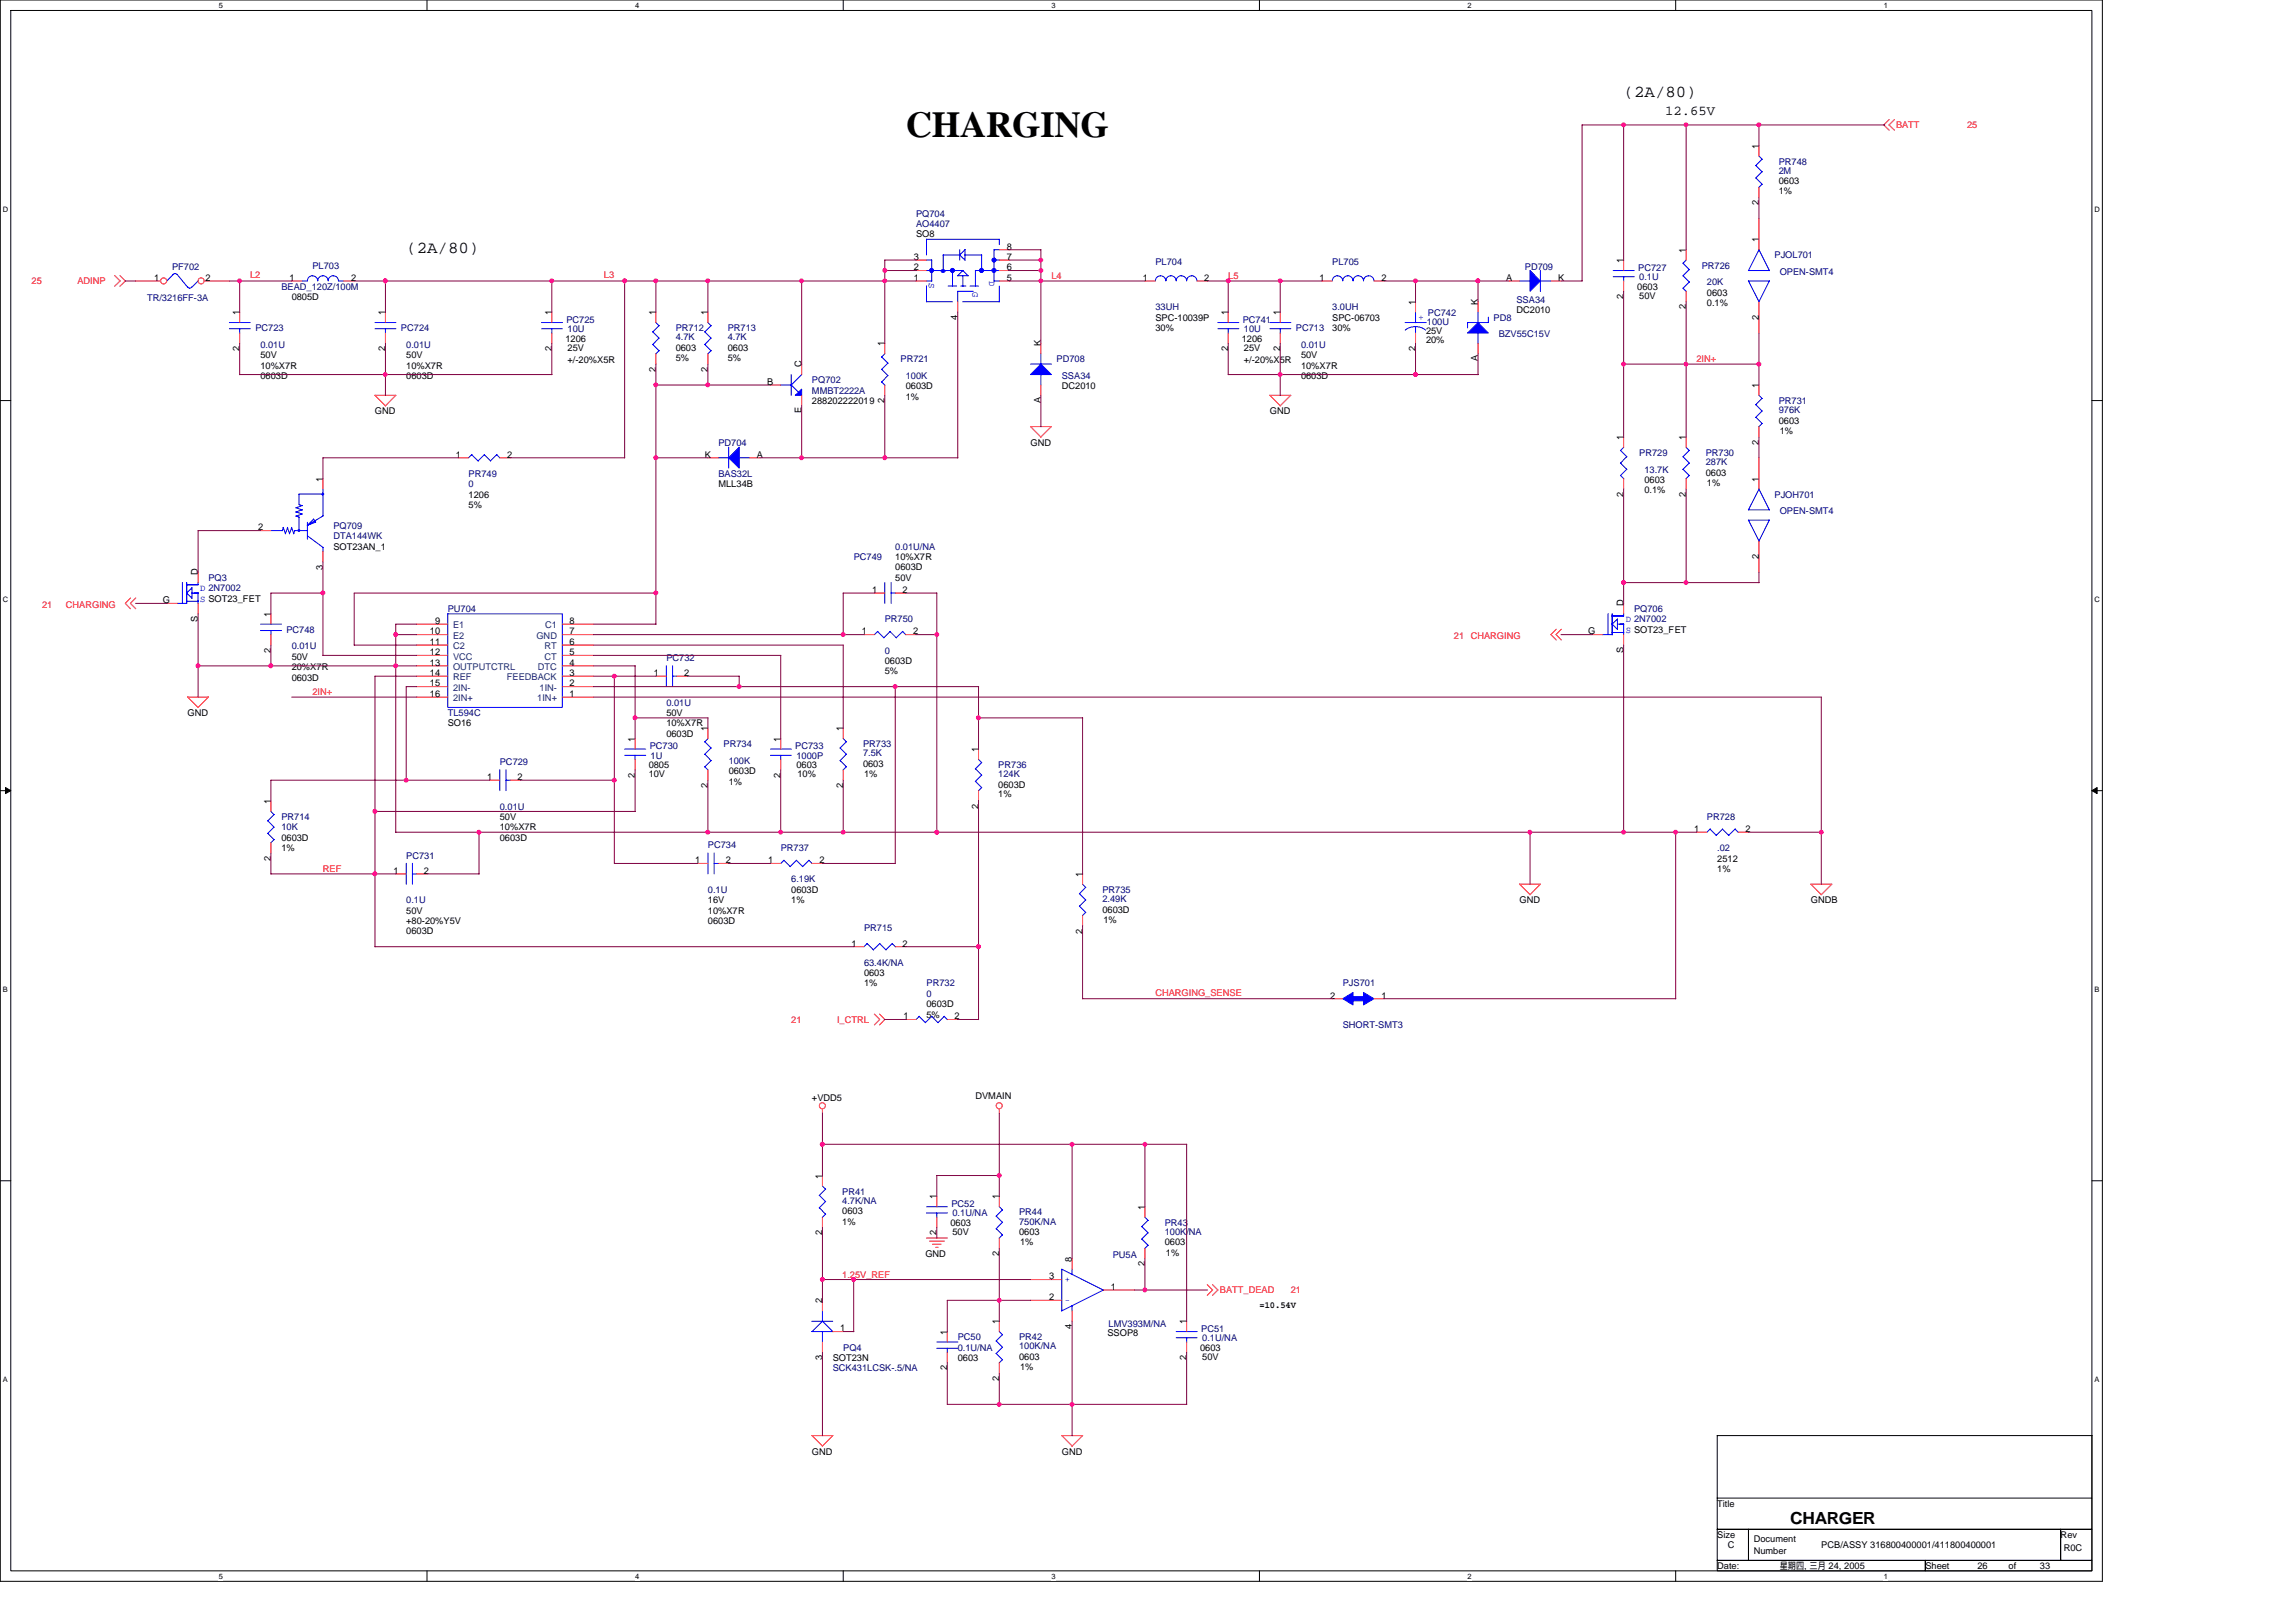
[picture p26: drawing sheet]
<svg xmlns="http://www.w3.org/2000/svg" width="297mm" height="210mm" viewBox="0 0 297 210" stroke-linecap="round" stroke-linejoin="round" font-family="sans-serif">
<defs><g id="words">
<text font-size="4.7" x="117.2" y="17.8">CHARGING</text>
<g font-size="2.2">
<text x="210.1" y="12.5">(2A/80)</text>
<text x="52.6" y="32.7">(2A/80)</text>
<text x="231.6" y="197.2">CHARGER</text>
</g>
<text font-size="1.8" x="215.4" y="14.8">12.65V</text>
<g font-size="1.2" fill="#f00">
<text x="245.3" y="16.6">BATT</text>
<text x="254.5" y="16.6">25</text>
<text x="32.4" y="36">L2</text>
<text x="78.1" y="36">L3</text>
<text x="4.1" y="36.8">25</text>
<text x="10" y="36.8">ADINP</text>
<text x="136" y="36.1">L4</text>
<text x="158.9" y="36.1">L5</text>
<text x="219.5" y="46.9">2IN+</text>
<text x="5.4" y="78.7">21</text>
<text x="8.5" y="78.7">CHARGING</text>
<text x="188.1" y="82.7">21 CHARGING</text>
<text x="40.4" y="90">2IN+</text>
<text x="41.8" y="112.8">REF</text>
<text x="149.5" y="128.9">CHARGING_SENSE</text>
<text x="102.4" y="132.4">21</text>
<text x="108.3" y="132.4">I_CTRL</text>
<text x="109" y="165.4">1.25V_REF</text>
<text x="157.8" y="167.4">BATT_DEAD</text>
<text x="167" y="167.4">21</text>
</g>
<g font-size="1.2">
<text x="227.5" y="19.2" transform="rotate(-90 227.5 19.2)">1</text>
<text x="230.1" y="23.9">0603</text>
<text x="227.5" y="26.6" transform="rotate(-90 227.5 26.6)">2</text>
<text x="230.1" y="25.1">1%</text>
<text x="118.2" y="33.6">3</text>
<text x="118.2" y="35">2</text>
<text x="118.5" y="30.7">SO8</text>
<text x="130.2" y="32.3">8</text>
<text x="130.2" y="33.6">7</text>
<text x="130.2" y="35">6</text>
<text x="210" y="34.1" transform="rotate(-90 210 34.1)">1</text>
<text x="218.1" y="32.7" transform="rotate(-90 218.1 32.7)">1</text>
<text x="227.5" y="31.4" transform="rotate(-90 227.5 31.4)">1</text>
<text x="20" y="36.3">1</text>
<text x="26.6" y="36.3">2</text>
<text x="31" y="40.8" transform="rotate(-90 31 40.8)">1</text>
<text x="37.5" y="36.3">1</text>
<text x="37.7" y="38.8">0805D</text>
<text x="45.4" y="36.3">2</text>
<text x="49.8" y="40.8" transform="rotate(-90 49.8 40.8)">1</text>
<text x="71.4" y="40.8" transform="rotate(-90 71.4 40.8)">1</text>
<text x="84.8" y="40.8" transform="rotate(-90 84.8 40.8)">1</text>
<text x="91.6" y="40.8" transform="rotate(-90 91.6 40.8)">1</text>
<text x="118.2" y="36.3">1</text>
<text x="123.9" y="41.4" transform="rotate(-90 123.9 41.4)">4</text>
<text x="130.2" y="36.3">5</text>
<text x="147.8" y="36.3">1</text>
<text x="149.5" y="41.5">SPC-10039P</text>
<text x="155.8" y="36.3">2</text>
<text x="158.9" y="40.8" transform="rotate(-90 158.9 40.8)">1</text>
<text x="165.6" y="40.8" transform="rotate(-90 165.6 40.8)">1</text>
<text x="170.7" y="36.3">1</text>
<text x="172.4" y="41.5">SPC-06703</text>
<text x="178.7" y="36.3">2</text>
<text x="183.1" y="39.4" transform="rotate(-90 183.1 39.4)">1</text>
<text x="191.2" y="39.4" transform="rotate(-90 191.2 39.4)">K</text>
<text x="194.8" y="36.3">A</text>
<text x="196.2" y="40.6">DC2010</text>
<text x="201.6" y="36.3">K</text>
<text x="210" y="38.7" transform="rotate(-90 210 38.7)">2</text>
<text x="211.8" y="37.5">0603</text>
<text x="212.1" y="38.7">50V</text>
<text x="218.1" y="40" transform="rotate(-90 218.1 40)">2</text>
<text x="220.8" y="38.3">0603</text>
<text x="220.8" y="39.6">0.1%</text>
<text x="227.5" y="41.4" transform="rotate(-90 227.5 41.4)">2</text>
<text x="31" y="45.4" transform="rotate(-90 31 45.4)">2</text>
<text x="33.7" y="46.3">50V</text>
<text x="33.7" y="47.7">10%X7R</text>
<text x="49.8" y="45.4" transform="rotate(-90 49.8 45.4)">2</text>
<text x="52.6" y="46.3">50V</text>
<text x="52.6" y="47.7">10%X7R</text>
<text x="71.4" y="45.4" transform="rotate(-90 71.4 45.4)">2</text>
<text x="73.1" y="44.2">1206</text>
<text x="73.4" y="45.4">25V</text>
<text x="73.4" y="47">+/-20%X5R</text>
<text x="87.4" y="45.4">0603</text>
<text x="87.4" y="46.7">5%</text>
<text x="94.1" y="45.4">0603</text>
<text x="94.1" y="46.7">5%</text>
<text x="103.7" y="47.5" transform="rotate(-90 103.7 47.5)">C</text>
<text x="114.4" y="44.8" transform="rotate(-90 114.4 44.8)">1</text>
<text x="134.6" y="44.8" transform="rotate(-90 134.6 44.8)">K</text>
<text x="149.5" y="42.8">30%</text>
<text x="158.9" y="45.4" transform="rotate(-90 158.9 45.4)">2</text>
<text x="160.7" y="44.2">1206</text>
<text x="160.9" y="45.4">25V</text>
<text x="160.9" y="47">+/-20%X5R</text>
<text x="165.6" y="45.4" transform="rotate(-90 165.6 45.4)">2</text>
<text x="168.3" y="46.3">50V</text>
<text x="168.3" y="47.7">10%X7R</text>
<text x="172.4" y="42.8">30%</text>
<text x="183.1" y="45.4" transform="rotate(-90 183.1 45.4)">2</text>
<text x="184.5" y="43.2">25V</text>
<text x="184.5" y="44.4">20%</text>
<text x="191.2" y="46.8" transform="rotate(-90 191.2 46.8)">A</text>
<text x="33.7" y="49">0603D</text>
<text x="48.5" y="53.6">GND</text>
<text x="52.6" y="49">0603D</text>
<text x="84.8" y="48.1" transform="rotate(-90 84.8 48.1)">2</text>
<text x="91.6" y="48.1" transform="rotate(-90 91.6 48.1)">2</text>
<text x="99.2" y="49.8">B</text>
<text x="103.7" y="53.5" transform="rotate(-90 103.7 53.5)">E</text>
<text x="105" y="52.3">288202222019</text>
<text x="114.4" y="52.2" transform="rotate(-90 114.4 52.2)">2</text>
<text x="117.2" y="50.4">0603D</text>
<text x="117.2" y="51.7">1%</text>
<text x="134.6" y="52.2" transform="rotate(-90 134.6 52.2)">A</text>
<text x="137.4" y="50.4">DC2010</text>
<text x="164.3" y="53.6">GND</text>
<text x="168.3" y="49">0603D</text>
<text x="227.5" y="50.2" transform="rotate(-90 227.5 50.2)">1</text>
<text x="59" y="59.2">1</text>
<text x="65.6" y="59.2">2</text>
<text x="91.2" y="59.2">K</text>
<text x="97.9" y="59.2">A</text>
<text x="133.3" y="57.7">GND</text>
<text x="210" y="56.9" transform="rotate(-90 210 56.9)">1</text>
<text x="218.1" y="56.9" transform="rotate(-90 218.1 56.9)">1</text>
<text x="227.5" y="57.6" transform="rotate(-90 227.5 57.6)">2</text>
<text x="230.1" y="54.8">0603</text>
<text x="230.2" y="56.2">1%</text>
<text x="41.8" y="62.3" transform="rotate(-90 41.8 62.3)">1</text>
<text x="60.6" y="64.4">1206</text>
<text x="60.6" y="65.7">5%</text>
<text x="92.9" y="63">MLL34B</text>
<text x="210" y="64.3" transform="rotate(-90 210 64.3)">2</text>
<text x="212.7" y="62.5">0603</text>
<text x="212.7" y="63.8">0.1%</text>
<text x="218.1" y="64.3" transform="rotate(-90 218.1 64.3)">2</text>
<text x="220.7" y="61.6">0603</text>
<text x="220.8" y="62.9">1%</text>
<text x="227.5" y="62.3" transform="rotate(-90 227.5 62.3)">1</text>
<text x="33.4" y="68.6">2</text>
<text x="43.1" y="71.1">SOT23AN_1</text>
<text x="25.6" y="74.4" transform="rotate(-90 25.6 74.4)">D</text>
<text x="41.8" y="73.7" transform="rotate(-90 41.8 73.7)">3</text>
<text x="112.8" y="76.7">1</text>
<text x="115.8" y="75.1">50V</text>
<text x="115.8" y="72.5">10%X7R</text>
<text x="115.8" y="73.8">0603D</text>
<text x="116.8" y="76.7">2</text>
<text x="227.5" y="72.4" transform="rotate(-90 227.5 72.4)">2</text>
<text x="21.1" y="78.1">G</text>
<text x="25.6" y="80.4" transform="rotate(-90 25.6 80.4)">S</text>
<text x="35" y="79.8" transform="rotate(-90 35 79.8)">1</text>
<text x="55.6" y="82.1">10</text>
<text x="55.6" y="83.5">11</text>
<text x="56.3" y="80.8">9</text>
<text x="73.7" y="83.5">6</text>
<text x="73.7" y="82.1">7</text>
<text x="73.7" y="80.8">8</text>
<text x="111.5" y="82.1">1</text>
<text x="118.1" y="82.1">2</text>
<text x="205.5" y="82.1">G</text>
<text x="210" y="78.5" transform="rotate(-90 210 78.5)">D</text>
<text x="35" y="84.5" transform="rotate(-90 35 84.5)">2</text>
<text x="37.7" y="85.4">50V</text>
<text x="37.7" y="86.7">20%X7R</text>
<text x="37.7" y="88.1">0603D</text>
<text x="55.6" y="84.8">12</text>
<text x="55.6" y="86.1">13</text>
<text x="55.6" y="87.5">14</text>
<text x="55.6" y="88.8">15</text>
<text x="73.7" y="88.8">2</text>
<text x="73.7" y="87.5">3</text>
<text x="73.7" y="86.1">4</text>
<text x="73.7" y="84.8">5</text>
<text x="84.6" y="87.5">1</text>
<text x="88.5" y="87.5">2</text>
<text x="114.5" y="85.9">0603D</text>
<text x="114.5" y="87.3">5%</text>
<text x="210" y="84.5" transform="rotate(-90 210 84.5)">S</text>
<text x="24.3" y="92.6">GND</text>
<text x="55.6" y="90.2">16</text>
<text x="57.9" y="94">SO16</text>
<text x="73.7" y="90.2">1</text>
<text x="82.1" y="96" transform="rotate(-90 82.1 96)">1</text>
<text x="86.2" y="92.6">50V</text>
<text x="86.2" y="94">10%X7R</text>
<text x="86.2" y="95.3">0603D</text>
<text x="91.6" y="94.6" transform="rotate(-90 91.6 94.6)">1</text>
<text x="101" y="96" transform="rotate(-90 101 96)">1</text>
<text x="109.1" y="94.6" transform="rotate(-90 109.1 94.6)">1</text>
<text x="63" y="100.9">1</text>
<text x="67" y="100.9">2</text>
<text x="82.1" y="100.6" transform="rotate(-90 82.1 100.6)">2</text>
<text x="83.9" y="100.6">10V</text>
<text x="83.9" y="99.4">0805</text>
<text x="91.6" y="102" transform="rotate(-90 91.6 102)">2</text>
<text x="94.3" y="100.2">0603D</text>
<text x="94.3" y="101.5">1%</text>
<text x="101" y="100.6" transform="rotate(-90 101 100.6)">2</text>
<text x="103" y="99.4">0603</text>
<text x="103.2" y="100.6">10%</text>
<text x="109.1" y="102" transform="rotate(-90 109.1 102)">2</text>
<text x="111.7" y="99.3">0603</text>
<text x="111.8" y="100.6">1%</text>
<text x="126.6" y="97.3" transform="rotate(-90 126.6 97.3)">1</text>
<text x="129.2" y="101.9">0603D</text>
<text x="35" y="104.1" transform="rotate(-90 35 104.1)">1</text>
<text x="64.7" y="106.1">50V</text>
<text x="64.7" y="107.5">10%X7R</text>
<text x="126.6" y="104.7" transform="rotate(-90 126.6 104.7)">2</text>
<text x="129.2" y="103.1">1%</text>
<text x="219.2" y="107.7">1</text>
<text x="225.8" y="107.7">2</text>
<text x="35" y="111.4" transform="rotate(-90 35 111.4)">2</text>
<text x="36.4" y="108.8">0603D</text>
<text x="36.4" y="110.2">1%</text>
<text x="50.9" y="113.1">1</text>
<text x="54.8" y="113.1">2</text>
<text x="64.7" y="108.8">0603D</text>
<text x="90" y="111.7">1</text>
<text x="93.9" y="111.7">2</text>
<text x="99.4" y="111.7">1</text>
<text x="106" y="111.7">2</text>
<text x="140" y="113.5" transform="rotate(-90 140 113.5)">1</text>
<text x="222.2" y="111.5">2512</text>
<text x="222.2" y="112.8">1%</text>
<text x="52.6" y="118.2">50V</text>
<text x="52.6" y="119.6">+80-20%Y5V</text>
<text x="91.6" y="116.9">16V</text>
<text x="91.6" y="118.2">10%X7R</text>
<text x="91.6" y="119.6">0603D</text>
<text x="102.4" y="115.5">0603D</text>
<text x="102.4" y="116.9">1%</text>
<text x="142.6" y="118.1">0603D</text>
<text x="142.7" y="119.4">1%</text>
<text x="196.6" y="116.9">GND</text>
<text x="234.3" y="116.9">GNDB</text>
<text x="52.6" y="120.9">0603D</text>
<text x="110.1" y="122.5">1</text>
<text x="116.8" y="122.5">2</text>
<text x="140" y="120.8" transform="rotate(-90 140 120.8)">2</text>
<text x="111.8" y="126.3">0603</text>
<text x="111.8" y="127.7">1%</text>
<text x="116.9" y="131.9">1</text>
<text x="119.9" y="130.3">0603D</text>
<text x="119.9" y="131.7">5%</text>
<text x="123.5" y="131.9">2</text>
<text x="172.1" y="129.2">2</text>
<text x="178.7" y="129.2">1</text>
<text x="105" y="142.5">+VDD5</text>
<text x="126.2" y="142.2">DVMAIN</text>
<text x="106.4" y="152.5" transform="rotate(-90 106.4 152.5)">1</text>
<text x="121.2" y="155.2" transform="rotate(-90 121.2 155.2)">1</text>
<text x="129.3" y="155.2" transform="rotate(-90 129.3 155.2)">1</text>
<text x="106.4" y="159.9" transform="rotate(-90 106.4 159.9)">2</text>
<text x="109" y="157.1">0603</text>
<text x="109" y="158.5">1%</text>
<text x="121.2" y="159.9" transform="rotate(-90 121.2 159.9)">2</text>
<text x="123" y="158.6">0603</text>
<text x="123.2" y="159.8">50V</text>
<text x="131.8" y="159.8">0603</text>
<text x="132" y="161.2">1%</text>
<text x="148.1" y="156.6" transform="rotate(-90 148.1 156.6)">1</text>
<text x="150.7" y="161.2">0603</text>
<text x="119.7" y="162.6">GND</text>
<text x="129.3" y="162.6" transform="rotate(-90 129.3 162.6)">2</text>
<text x="135.7" y="165.6">3</text>
<text x="138.7" y="163.3" transform="rotate(-90 138.7 163.3)">8</text>
<text x="143.7" y="166.9">1</text>
<text x="148.1" y="163.9" transform="rotate(-90 148.1 163.9)">2</text>
<text x="150.8" y="162.5">1%</text>
<text x="106.4" y="168.7" transform="rotate(-90 106.4 168.7)">2</text>
<text x="108.7" y="172.3">1</text>
<text x="122.5" y="172.7" transform="rotate(-90 122.5 172.7)">1</text>
<text x="129.3" y="171.4" transform="rotate(-90 129.3 171.4)">1</text>
<text x="135.7" y="168.3">2</text>
<text x="138.7" y="172" transform="rotate(-90 138.7 172)">4</text>
<text x="143.3" y="172.9">SSOP8</text>
<text x="153.5" y="171.4" transform="rotate(-90 153.5 171.4)">1</text>
<text x="162.9" y="169.2">=10.54V</text>
<text x="106.4" y="176" transform="rotate(-90 106.4 176)">3</text>
<text x="107.7" y="176.1">SOT23N</text>
<text x="122.5" y="177.4" transform="rotate(-90 122.5 177.4)">2</text>
<text x="123.9" y="176.1">0603</text>
<text x="129.3" y="178.7" transform="rotate(-90 129.3 178.7)">2</text>
<text x="131.8" y="176">0603</text>
<text x="132" y="177.3">1%</text>
<text x="153.5" y="176" transform="rotate(-90 153.5 176)">2</text>
<text x="155.3" y="174.8">0603</text>
<text x="155.5" y="176">50V</text>
<text x="105" y="188.2">GND</text>
<text x="137.4" y="188.2">GND</text>
<text x="222.2" y="195">Title</text>
<text x="222.2" y="199">Size</text>
<text x="222.2" y="203">Date:</text>
<text x="223.5" y="200.3">C</text>
<text x="226.9" y="199.5">Document</text>
<text x="226.9" y="201.1">Number</text>
<text x="230.2" y="203">星期四, 三月 24, 2005</text>
<text x="235.6" y="200.3">PCB/ASSY 316800400001/411800400001</text>
<text x="249.1" y="203">Sheet</text>
<text x="255.8" y="203">26</text>
<text x="259.9" y="203">of</text>
<text x="263.9" y="203">33</text>
<text x="266.6" y="199">Rev</text>
<text x="267" y="200.7">R0C</text>
</g>
<g font-size="1.2" fill="#000080">
<text x="230.1" y="21.3">PR748</text>
<text x="230.1" y="22.5">2M</text>
<text x="118.5" y="28">PQ704</text>
<text x="118.5" y="29.4">AO4407</text>
<text x="22.3" y="34.9">PF702</text>
<text x="40.4" y="34.8">PL703</text>
<text x="149.5" y="34.4">PL704</text>
<text x="172.4" y="34.4">PL705</text>
<text x="197.3" y="34.9">PD709</text>
<text x="211.9" y="35">PC727</text>
<text x="220.2" y="34.8">PR726</text>
<text x="229.6" y="33.4">PJOL701</text>
<text x="230.2" y="35.6">OPEN-SMT4</text>
<text x="19" y="38.9">TR/3216FF-3A</text>
<text x="36.4" y="37.5">BEAD_120Z/100M</text>
<text x="73.3" y="41.8">PC725</text>
<text x="149.5" y="40.2">33UH</text>
<text x="160.8" y="41.8">PC741</text>
<text x="172.4" y="40.2">3.0UH</text>
<text x="184.7" y="40.8">PC742</text>
<text x="193.2" y="41.5">PD8</text>
<text x="196.2" y="39.2">SSA34</text>
<text x="212.1" y="36.2">0.1U</text>
<text x="220.8" y="36.9">20K</text>
<text x="33" y="42.8">PC723</text>
<text x="33.7" y="45">0.01U</text>
<text x="51.9" y="42.8">PC724</text>
<text x="52.6" y="45">0.01U</text>
<text x="73.4" y="43">10U</text>
<text x="87.4" y="42.8">PR712</text>
<text x="87.4" y="44">4.7K</text>
<text x="94.1" y="42.8">PR713</text>
<text x="94.1" y="44">4.7K</text>
<text x="116.5" y="46.9">PR721</text>
<text x="136.7" y="46.9">PD708</text>
<text x="160.9" y="43">10U</text>
<text x="167.7" y="42.8">PC713</text>
<text x="168.3" y="45">0.01U</text>
<text x="184.6" y="42">100U</text>
<text x="193.9" y="43.6">BZV55C15V</text>
<text x="105" y="49.6">PQ702</text>
<text x="105" y="50.9">MMBT2222A</text>
<text x="117.2" y="49">100K</text>
<text x="137.4" y="49">SSA34</text>
<text x="230.1" y="52.3">PR731</text>
<text x="230.1" y="53.5">976K</text>
<text x="92.9" y="57.7">PD704</text>
<text x="212.1" y="59">PR729</text>
<text x="220.7" y="59">PR730</text>
<text x="60.6" y="61.7">PR749</text>
<text x="60.6" y="63">0</text>
<text x="92.9" y="61.7">BAS32L</text>
<text x="212.7" y="61.2">13.7K</text>
<text x="220.7" y="60.2">287K</text>
<text x="229.6" y="64.4">PJOH701</text>
<text x="43.1" y="68.4">PQ709</text>
<text x="43.1" y="69.8">DTA144WK</text>
<text x="115.8" y="71.1">0.01U/NA</text>
<text x="230.2" y="66.5">OPEN-SMT4</text>
<text x="27" y="75.1">PQ3</text>
<text x="110.4" y="72.5">PC749</text>
<text x="37.1" y="81.9">PC748</text>
<text x="57.9" y="79.2">PU704</text>
<text x="114.5" y="80.5">PR750</text>
<text x="211.4" y="79.2">PQ706</text>
<text x="37.7" y="84">0.01U</text>
<text x="86.2" y="85.5">PC732</text>
<text x="114.5" y="84.6">0</text>
<text x="57.9" y="92.6">TL594C</text>
<text x="86.2" y="91.3">0.01U</text>
<text x="64.7" y="99">PC729</text>
<text x="84" y="97">PC730</text>
<text x="84.2" y="98.2">1U</text>
<text x="93.6" y="96.7">PR734</text>
<text x="94.3" y="98.8">100K</text>
<text x="102.9" y="97">PC733</text>
<text x="103" y="98.2">1000P</text>
<text x="111.7" y="96.7">PR733</text>
<text x="111.7" y="97.9">7.5K</text>
<text x="129.2" y="99.4">PR736</text>
<text x="129.2" y="100.6">124K</text>
<text x="36.4" y="106.1">PR714</text>
<text x="36.4" y="107.5">10K</text>
<text x="64.7" y="104.8">0.01U</text>
<text x="220.8" y="106.1">PR728</text>
<text x="52.6" y="111.1">PC731</text>
<text x="91.6" y="109.7">PC734</text>
<text x="101" y="110.2">PR737</text>
<text x="222.2" y="110.2">.02</text>
<text x="52.6" y="116.9">0.1U</text>
<text x="91.6" y="115.5">0.1U</text>
<text x="102.4" y="114.2">6.19K</text>
<text x="142.6" y="115.5">PR735</text>
<text x="142.6" y="116.8">2.49K</text>
<text x="111.8" y="120.5">PR715</text>
<text x="111.8" y="125">63.4K/NA</text>
<text x="119.9" y="127.7">PR732</text>
<text x="119.9" y="129">0</text>
<text x="173.7" y="127.7">PJS701</text>
<text x="173.7" y="133">SHORT-SMT3</text>
<text x="109" y="154.6">PR41</text>
<text x="109" y="155.8">4.7K/NA</text>
<text x="123.1" y="156.2">PC52</text>
<text x="123.2" y="157.4">0.1U/NA</text>
<text x="131.8" y="157.3">PR44</text>
<text x="131.8" y="158.5">750K/NA</text>
<text x="150.7" y="158.6">PR43</text>
<text x="150.7" y="159.8">100K/NA</text>
<text x="144" y="162.8">PU5A</text>
<text x="123.9" y="173.4">PC50</text>
<text x="131.8" y="173.4">PR42</text>
<text x="143.4" y="171.7">LMV393M/NA</text>
<text x="155.4" y="172.3">PC51</text>
<text x="155.5" y="173.6">0.1U/NA</text>
<text x="107.7" y="177.5">SCK431LCSK-.5/NA</text>
<text x="109.1" y="174.8">PQ4</text>
<text x="123.9" y="174.8">0.1U/NA</text>
<text x="131.8" y="174.6">100K/NA</text>
</g>
<g font-size="1.2" fill="#00f">
<text x="120.2" y="36.6" transform="rotate(90 120.2 36.6)">S</text>
<text x="125.8" y="37.8" transform="rotate(90 125.8 37.8)">G</text>
<text x="128" y="36.4" transform="rotate(90 128 36.4)">D</text>
<text x="183.5" y="41.4">+</text>
<text x="25.9" y="76.5">D 2N7002</text>
<text x="25.9" y="77.9">S SOT23_FET</text>
<text x="210.3" y="80.5">D 2N7002</text>
<text x="210.3" y="81.9">S SOT23_FET</text>
<text x="137.8" y="165.9">+</text>
<text x="137.8" y="168.6">-</text>
</g>
<g font-size="1.2" fill="#004080">
<text x="58.6" y="81.3">E1</text>
<text x="58.6" y="82.7">E2</text>
<text x="69.4" y="82.7">GND</text>
<text x="70.5" y="81.3">C1</text>
<text x="58.6" y="84">C2</text>
<text x="58.6" y="85.4">VCC</text>
<text x="58.6" y="86.7">OUTPUTCTRL</text>
<text x="58.6" y="88.1">REF</text>
<text x="58.6" y="89.4">2IN-</text>
<text x="65.6" y="88.1">FEEDBACK</text>
<text x="69.6" y="86.7">DTC</text>
<text x="69.8" y="89.4">1IN-</text>
<text x="70.5" y="85.4">CT</text>
<text x="70.5" y="84">RT</text>
<text x="58.6" y="90.8">2IN+</text>
<text x="69.5" y="90.8">1IN+</text>
</g>
<g font-size="1">
<text x="28.3" y="1">5</text>
<text x="82.2" y="1">4</text>
<text x="136" y="1">3</text>
<text x="189.9" y="1">2</text>
<text x="243.7" y="1">1</text>
<text x=".4" y="27.4">D</text>
<text x="271" y="27.4">D</text>
<text x=".4" y="77.9">C</text>
<text x="271" y="77.9">C</text>
<text x=".4" y="128.4">B</text>
<text x="271" y="128.4">B</text>
<text x=".4" y="178.9">A</text>
<text x="271" y="178.9">A</text>
<text x="28.3" y="204.3">5</text>
<text x="82.2" y="204.3">4</text>
<text x="136" y="204.3">3</text>
<text x="189.9" y="204.3">2</text>
<text x="243.7" y="204.3">1</text>
</g>
</g></defs>
<path d="M0 0h272v204.6h-272zM1.4 1.4h269.2v201.9h-269.2z" fill="none" stroke="#000" stroke-width=".13"/>
<g fill="#fff">
<path d="M28.3 .1h.5v1.1h-.5z"/>
<path d="M28.3 203.4h.5v1.1h-.5z"/>
</g>
<path d="M55.2 0v1.4M55.2 203.3v1.3" fill="none" stroke="#000" stroke-width=".13"/>
<g fill="#fff">
<path d="M82.2 .1h.5v1.1h-.5z"/>
<path d="M82.2 203.4h.5v1.1h-.5z"/>
</g>
<path d="M109.1 0v1.4M109.1 203.3v1.3" fill="none" stroke="#000" stroke-width=".13"/>
<g fill="#fff">
<path d="M136 .1h.5v1.1h-.5z"/>
<path d="M136 203.4h.5v1.1h-.5z"/>
</g>
<path d="M162.9 0v1.4M162.9 203.3v1.3" fill="none" stroke="#000" stroke-width=".13"/>
<g fill="#fff">
<path d="M189.9 .1h.5v1.1h-.5z"/>
<path d="M189.9 203.4h.5v1.1h-.5z"/>
</g>
<path d="M216.8 0v1.4M216.8 203.3v1.3" fill="none" stroke="#000" stroke-width=".13"/>
<g fill="#fff">
<path d="M243.7 .1h.5v1.1h-.5z"/>
<path d="M243.7 203.4h.5v1.1h-.5z"/>
<path d="M.4 26.6h.7v1h-.7z"/>
<path d="M271 26.6h.6v1h-.6z"/>
<path d="M.4 77.1h.7v1h-.7z"/>
<path d="M271 77.1h.6v1h-.6z"/>
</g>
<path d="M0 51.8h1.4M270.6 51.8h1.4" fill="none" stroke="#000" stroke-width=".13"/>
<g fill="#fff">
<path d="M.4 127.6h.6v1h-.6z"/>
<path d="M271 127.6h.6v1h-.6z"/>
</g>
<path d="M0 102.3h1.4M270.6 102.3h1.4" fill="none" stroke="#000" stroke-width=".13"/>
<path d="M.7 101.9l.7 .4-.7 .4zM270.6 102.3l.7-.4v.8z" fill="#000" stroke="#000" stroke-width=".13"/>
<g fill="#fff">
<path d="M.4 178h.6v1.1h-.6z"/>
<path d="M271 178h.6v1.1h-.6z"/>
</g>
<path d="M0 152.8h1.4M270.6 152.8h1.4M222.2 193.9h48.4v4h-48.4zM222.2 197.9h4v4h-4zM222.2 185.8v8.1M222.2 185.8h48.5M226.2 197.9h40.4v4h-40.4zM266.6 197.9h4v4h-4zM270.6 185.8v8.1M222.2 201.9h26.9v1.4h-26.9zM249.1 201.9h21.5v1.4h-21.5z" fill="none" stroke="#000" stroke-width=".13"/>
<g fill="none" stroke="#f00" stroke-width=".13">
<path d="M227.6 18.9v1.3M244.4 15.5l-.7 .7 .7 .6M245.1 15.5l-.7 .7 .7 .6M14.8 35.7l.7 .7-.7 .6M15.5 35.7l.7 .7-.7 .6M17.5 36.4h3.3M26.4 36.4h3.3M37.7 36.4h1.4M44.5 36.4h1.3M118.5 36.4h1.4M118.5 33.7h1.4M118.5 35h1.4"/>
<path d="M123.9 39.1v1.3M129.3 36.4h1.3M129.3 32.3h1.3M129.3 33.7h1.3M129.3 35h1.3M148.1 36.4h1.4M154.9 36.4h1.3M171 36.4h1.4M177.8 36.4h1.3M183.1 39.1v1.3M191.2 39.1v1.3M195.2 36.4h1.4"/>
<path d="M200.6 36.4h1.4M210.1 33.7v1.3M210.1 36.4v1.3M218.1 32.3v1.4M218.1 37.7v1.4M227.6 24.2v1.4M227.6 28.3v4M227.6 39.1v4M31 40.4v1.3M31 43.1v1.3M48.5 51.1l1.4 1.4M48.5 51.2h2.7"/>
<path d="M49.9 40.4v1.3M49.9 43.1v1.3M51.2 51.2l-1.4 1.3M59.3 59.2h1.3M64.7 59.2h1.3M71.4 40.4v1.3M71.4 43.1v1.3M84.9 40.4v1.3M84.9 45.8v1.3M91.6 59.2h1.3M91.6 40.4v1.3M91.6 45.8v1.3"/>
<path d="M97 59.2h1.3M99.7 49.8h1.3M103.7 47.1v1.4M103.7 51.2v1.3M114.5 44.4v1.4M114.5 49.8v1.4M133.3 55.2l1.3 1.4 1.4-1.4M133.3 55.2h2.7M134.7 44.4v1.4M134.7 49.8v1.4M158.9 40.4v1.3M158.9 43.1v1.3"/>
<path d="M164.3 51.1l1.3 1.4M164.3 51.2h2.7l-1.4 1.3M165.6 40.4v1.3M165.6 43.1v1.3M183.1 43.1v1.3M191.2 44.4v1.4M210.1 56.6v1.3M218.1 56.6v1.3M227.6 49.8v1.4M227.6 55.2v1.4M227.6 59.2v4.1M16.9 77.4l-.7 .7 .7 .7"/>
<path d="M17.6 77.4l-.7 .7 .7 .7M21.6 78.1h1.3M25.6 74v1.4M25.6 78.1v1.3M33.7 68.7h1.3M35 79.4v1.4M41.8 61.9v1.4M41.8 71.4v1.3M113.1 76.8h1.4M115.8 76.8h1.4M210.1 61.9v1.4M210.1 78.1v1.3"/>
<path d="M218.1 61.9v1.4M227.6 70v4M24.3 90.2l1.3 1.3M24.3 90.2h2.7l-1.4 1.4M35 82.1v1.4M53.9 90.2h4M53.9 88.9h4M53.9 87.5h4M53.9 86.2h4M53.9 84.8h4M53.9 83.5h4M53.9 82.1h4"/>
<path d="M53.9 80.8h4M72.7 90.2h4.1M72.7 88.9h4.1M72.7 87.5h4.1M72.7 86.2h4.1M72.7 84.8h4.1M72.7 83.5h4.1M72.7 82.1h4.1M72.7 80.8h4.1M82.2 95.6v1.3M82.2 98.3v1.3M84.9 87.5h1.3"/>
<path d="M87.5 87.5h1.4M91.6 94.2v1.4M91.6 99.6v1.4M101 95.6v1.3M101 98.3v1.3M109.1 94.2v1.4M109.1 99.6v1.4M111.8 82.1h1.3M117.2 82.1h1.3M126.6 96.9v1.4M201.3 81.4l-.7 .7 .7 .7M202 81.4l-.7 .7 .7 .7"/>
<path d="M206 82.1h1.4M210.1 82.1v1.4M35 103.7v1.3M35 109.1v1.3M51.2 113.1h1.4M53.9 113.1h1.3M63.3 101h1.4M66 101h1.3M90.3 111.7h1.3M92.9 111.7h1.4M99.7 111.7h1.3M105 111.7h1.4"/>
<path d="M126.6 102.3v1.4M140.1 113.1v1.3M140.1 118.5v1.3M196.6 114.4l1.3 1.4 1.4-1.4M196.6 114.4h2.7M219.5 107.7h1.3M224.9 107.7h1.3M234.3 114.4l1.3 1.4M234.3 114.4h2.7M237 114.4l-1.4 1.4M110.4 122.5h1.4M113.1 131.2l.7 .7-.7 .7"/>
<path d="M113.8 131.2l.7 .7-.7 .7M115.8 122.5h1.4M117.2 131.9h1.3M122.6 131.9h1.3M172.4 129.2h1.3M177.8 129.2h1.3M106.4 143.5v.6M106.4 152.1v1.4M106.4 157.5v1.4M121.2 154.8v1.4M121.2 157.5v1.4M129.3 143.5v.6"/>
<path d="M129.3 154.8v1.4M148.1 156.2v1.3M106.4 168.3v1.3M106.4 173.7v1.3M107.7 172.3h1.4M119.9 160.2h2.7M120.3 160.6h1.9M120.6 161h1.1M121.1 161.4h.3M122.6 172.3v1.4M122.6 175v1.4M129.3 160.2v1.3"/>
<path d="M129.3 171v1.3M129.3 176.4v1.3M133.3 165.6h4.1M133.3 168.3h4.1M138.7 162.9v1.4M138.7 169.6v1.4M142.7 166.9h4.1M148.1 161.5v1.4M153.5 171v1.3M153.5 173.7v1.3M156.2 166.2l.7 .7-.7 .7M156.9 166.2l.7 .7-.7 .7"/>
<path d="M105 185.8l1.4 1.3M105 185.8h2.8M107.7 185.8l-1.3 1.4M137.3 185.8l1.4 1.3M137.4 185.8h2.7M140.1 185.8l-1.4 1.4"/>
<circle cx="21.2" cy="36.4" r=".39"/>
<circle cx="26" cy="36.4" r=".39"/>
<circle cx="106.4" cy="143.1" r=".39"/>
<circle cx="129.3" cy="143.1" r=".39"/>
</g>
<g fill="none" stroke="#00f" stroke-width=".13">
<path d="M22.4 35.5l.2-.1 .3 .1 1.4 1.7M22.4 35.5l-.8 .9M24.3 37.1l.2 .2 .3-.2M25.7 36.3l-.9 .9M43.8 36.4h.7M43.8 36.3a.67 .67 0 0 0-.7-.6 .67 .67 0 0 0-.6 .6 .68 .68 0 0 0-.7-.6 .68 .68 0 0 0-.7 .6 .67 .67 0 0 0-.7-.6 .67 .67 0 0 0-.6 .6l-.7 .1M119.8 33.7h.7M119.8 39.1h3.4M119.9 36.4h.7M119.9 35h4.7l.7 .7M119.9 37v2.1M120.5 33.6v2.8"/>
<path d="M122.7 37h1.1M123.2 35v2M123.9 37.7h2M123.9 35.7h1.3M123.9 37.7v1.4M124.2 32.3v1.4M124.2 33h-2.2v2M124.3 37h.7M124.5 39.1h4.8M124.6 35.7v1.3M124.6 35l-.7 .7M124.8 33h2.2v2"/>
<path d="M124.8 32.3v1.4l-.6-.7zM125.5 37h1.1M128.6 33.7h.7M129.3 32.3h-.7v4.1h.7M129.3 35h-3.1v2M129.3 31v.7M129.3 37v2.1M129.3 31l-9.4-.1v2.1M149.5 36.3a.68 .68 0 0 1 .7-.6 .68 .68 0 0 1 .6 .6 .67 .67 0 0 1 .7-.6 .67 .67 0 0 1 .7 .6 .68 .68 0 0 1 .6-.6 .68 .68 0 0 1 .7 .6 .67 .67 0 0 1 .7-.6 .67 .67 0 0 1 .7 .6M172.4 36.3a.68 .68 0 0 1 .6-.6 .68 .68 0 0 1 .7 .6 .67 .67 0 0 1 .7-.6 .67 .67 0 0 1 .6 .6 .68 .68 0 0 1 .7-.6 .68 .68 0 0 1 .7 .6 .68 .68 0 0 1 .7-.6 .68 .68 0 0 1 .7 .6M196.6 36.4h1.4M199.3 35v2.7"/>
<path d="M199.3 36.4h1.4M208.7 35h2.7M208.7 35.8h2.7M210.1 35.8v.6M217.7 34.1l.9 .8M217.7 35.7l.9 .8M217.7 37.3l.5 .4M218.1 33.7l-.4 .4M218.5 34.9l-.8 .8M218.5 36.5l-.8 .8M226.2 36.4h2.7M226.2 35h2.7"/>
<path d="M226.2 35l1.4-2.7 1.3 2.7M226.2 36.4l1.4 2.7M227.2 21.4l.8 .8M227.2 23l.8 .9M227.6 20.2l.4 .4M228 23.8l-.5 .5M228 20.6l-.9 .8M228 22.2l-.9 .9M228.9 36.3l-1.3 2.8M29.7 41.7h2.7M29.7 42.5h2.7M31 42.5v.6"/>
<path d="M48.5 41.7h2.7M48.5 42.5h2.7M49.9 42.5v.6M60.6 59.2l.4-.4 .9 .9M62.7 58.8l.8 .9M62.7 58.8l-.9 .8M64.7 59.3l-.4-.5-.8 .8M70.1 41.7h2.7M70.1 42.5h2.7M71.4 42.5v.6M84.5 42.9l.8 .9M84.5 44.6l.8 .8"/>
<path d="M84.9 41.7l.4 .5M85.3 42.1l-.9 .9M85.3 43.8l-.9 .8M85.3 45.4l-.5 .4M91.2 42.9l.8 .9M91.2 44.6l.8 .8M91.6 41.7l.4 .5M92 42.1l-.8 .9M92 43.8l-.8 .8M92 45.4l-.4 .4M92.9 59.2h1.4M94.3 57.9v2.7"/>
<path d="M95.6 59.2h1.4M101 49.8h1.4l.9 1M102.4 48.5v2.7M103.7 48.5l-1.4 1.3M114.1 46.2l.8 .8M114.1 47.8l.8 .8-.9 .8M114.1 49.4l.4 .4M114.5 45.8l-.5 .4M114.9 47l-.9 .8M133.3 47.1h2.7M134.7 45.8v1.3M134.7 48.5v1.3"/>
<path d="M157.6 41.7h2.7M157.6 42.5h2.7M158.9 42.5v.6M164.3 41.7h2.7M164.3 42.5h2.7M165.6 42.5v.6M181.8 41.7h2.7M181.8 42.7a2.05 2.05 0 0 1 1.3-.4 2.14 2.14 0 0 1 1.3 .4M183.1 40.4v1.4M183.1 42.3v.8M191.2 40.4v1.3M191.2 43.1v1.3"/>
<path d="M192.5 41v.7M192.6 41.7h-2.7v.7M209.7 58.3l.8 .8M209.7 59.9l.8 .8M210.1 57.9l-.5 .4M210.5 59.1l-.9 .8M217.7 59.1l.9 .8M218.1 57.9l.5 .4M218.5 58.3l-.8 .8M218.5 59.9l-.8 .8M227.2 52.4l.8 .8M227.2 54l.8 .8"/>
<path d="M227.6 51.2l.4 .4M228 51.6l-.9 .8M228 53.2l-.9 .8M228 54.8l-.5 .4M22.9 78.1h1.2M23.6 75.4v2.7M24.1 76.7l.7 .7M24.1 75.4v2.7M24.1 77.8h1.6M24.8 76.8h.9M24.8 76.1v1.3M24.8 76.1l-.7 .7"/>
<path d="M25.6 75.4v.3h-1.5M25.6 76.7v1.4M35 68.7h1.5M36.6 68.2l.3 .9M36.7 68.3l-.2 .4M37.2 68.2l.3 .9M37.2 68.3l-.3 .8M37.7 68.2l.3 .9M37.7 68.3l-.3 .8M38.3 65.7l.8 .3M38.3 66.3l.8 .2M38.3 66.8l.4 .1"/>
<path d="M38.7 66.9v1.8M38.7 65.3l.4 .1M39.1 65.4l-.8 .3M39.1 66l-.8 .3M39.1 66.5l-.8 .3M39.8 67.6v2.2M39.8 68.7h-1.7l-.1 .4M39.8 69.3l2 1.5v.6M40.8 67.6l-.2-.4-.9 .8M41.8 63.3v3.5M41.8 63.9h-3.1v1.4M41.8 66.8l-2 1.2 1-.4"/>
<path d="M57.9 79.4h14.8v12.1h-14.8zM114.5 75.4v2.7M115.3 76.8h.5M115.3 75.4v2.7M208 79.4v2.7M208.6 79.4v2.7M209.7 61.5l.4 .5M210.1 79.4v.3h-1.5M210.5 60.7l-.9 .9M217.7 60.7l.9 .9M218.5 61.5l-.4 .5M226.2 66h2.7"/>
<path d="M226.2 67.3h2.7M226.2 67.3l1.4 2.7M227.6 63.3l1.3 2.7M227.6 63.3l-1.4 2.7M228.9 67.3l-1.3 2.7M33.7 80.8h2.7M33.7 81.6h2.7M35 81.6v.5M64.7 99.6v2.7M65.5 99.6v2.7M80.8 96.9h2.7M80.8 97.7h2.7"/>
<path d="M82.2 97.7v.6M86.2 86.1v2.8M87 87.5h.6M87 86.1v2.8M91.2 96l.8 .8M91.2 99.2l.4 .5M91.6 95.6l-.4 .4M92 96.8l-.8 .8 .8 .8M92 98.4l-.8 .9M99.7 96.9h2.7M99.7 97.7h2.7M101 97.7v.6"/>
<path d="M108.7 98.4l.8 .9M109.1 95.6l.4 .4M109.5 96l-.8 .8 .8 .8M109.5 97.6l-.8 .8M109.5 99.2l-.4 .5M113.5 81.7l.9 .8M113.6 81.7l-.5 .4M115.1 81.7l.9 .8M115.2 81.7l-.9 .8M116.8 81.7l.4 .4M116.8 81.7l-.9 .8M126.2 99.5l.8 .8"/>
<path d="M126.6 98.3l.4 .4M127 98.7l-.8 .8M207.3 82.1h1.3M208.6 80.8l.7 .6M208.6 81.9h1.5M209.3 80.8h.8v1.3M209.3 80.1v1.4M209.3 80.1l-.7 .7M34.6 106.2l.9 .9M34.6 107.8l.9 .9M35 105l.5 .4M35.5 105.4l-.9 .8"/>
<path d="M35.5 107l-.9 .9M35.5 108.6l-.5 .5M52.6 111.7v2.7M53.4 113.1h.5M53.4 111.7v2.7M65.5 101h.5M91.6 110.4v2.7M92.4 111.7h.6M92.4 110.4v2.7M101.4 111.3l.9 .9M101.4 111.3l-.4 .4M102.2 112.1l.9-.8 .8 .9"/>
<path d="M104.6 111.3l.5 .5M104.7 111.3l-.9 .8M126.2 101.1l.8 .8M127 100.3l-.8 .8M127 101.9l-.4 .4M139.7 115.7l.8 .8-.9 .8M139.7 117.3l.8 .8M140.1 114.4l.4 .5M140.5 114.8l-.9 .9M140.5 118.1l-.5 .4M221.2 107.3l.9 .8M221.3 107.3l-.5 .4"/>
<path d="M222.8 107.3l.9 .8M222.9 107.3l-.9 .8M224.5 107.3l.4 .4M224.5 107.3l-.9 .8M112.2 122.1l.8 .8M112.2 122.1l-.4 .4M113 122.9l.8-.8 .8 .8M115.8 122.5l-.4-.4-.8 .8M118.9 131.5l.8 .9M118.9 131.5l-.4 .4M120.6 131.5l-.9 .8M122.1 131.5l.5 .5"/>
<path d="M122.2 131.5l-.8 .9-.9-.9M106 156.3l.8 .8M106.4 153.5l.4 .4M106.8 153.9l-.8 .8 .8 .8M106.8 155.5l-.8 .8M106.8 157.1l-.4 .4M119.9 156.2h2.7M119.9 157h2.7M121.2 157v.5M128.9 157.4l.8 .8-.8 .8M128.9 159l.8 .8M129.3 156.2l.4 .4"/>
<path d="M129.7 156.6l-.8 .8M129.7 159.8l-.4 .4M148.1 157.5l.4 .4M148.5 157.9l-.8 .8 .8 .9M148.5 159.5l-.8 .9M105 172.3h2.7M105 171h2.7M106.4 169.6v1.4l1.4 1.3M106.4 172.3v1.4M106.4 171l-1.4 1.3M121.2 173.7h2.7M121.2 174.5h2.7"/>
<path d="M122.6 174.5v.5M128.9 173.5l.8 .9-.8 .8M128.9 175.2l.8 .8M129.3 172.3l.4 .4M129.7 172.7l-.8 .8M129.7 176l-.4 .4M138.7 164.3v.6M138.7 169v.7M142.7 166.9l-5.3 2.7v-5.3l5.4 2.7M147.7 160.3l.8 .9M148.5 161.1l-.4 .5M152.2 172.3h2.7"/>
<path d="M152.2 173.1h2.7M153.5 173.1v.6"/>
</g>
<g fill="#00f" stroke="#00f" stroke-width=".13">
<path d="M197.9 35l1.4 1.4-1.4 1.3z" fill-rule="evenodd"/>
<path d="M94.3 59.2l1.3-1.3v2.7z" fill-rule="evenodd"/>
<path d="M134.7 47.1l1.3 1.4h-2.7z" fill-rule="evenodd"/>
<path d="M38.6 68.6h.2v.1h-.2z" fill-rule="evenodd"/>
<path d="M41.7 63.8h.1v.2h-.1z" fill-rule="evenodd"/>
<path d="M189.9 43.1l1.3-1.4 1.3 1.4z" fill-rule="evenodd"/>
<path d="M102.9 51.2l.8-.8v.8z" fill-rule="evenodd"/>
<path d="M176.4 128.4l1.4 .8-1.4 .8z" fill-rule="evenodd"/>
<path d="M173.7 129.2l1.3-.8v1.6z" fill-rule="evenodd"/>
<path d="M174.9 129v.5h1.6v-.5z" fill-rule="evenodd"/>
<path d="M121.8 34.9h.2l.3 .2-.3 .2-.3-.2z" fill-rule="evenodd"/>
<circle cx="128.6" cy="33.7" r=".26"/>
<circle cx="123.2" cy="35" r=".27"/>
<circle cx="120.5" cy="35" r=".26"/>
<circle cx="128.6" cy="35" r=".27"/>
<circle cx="127" cy="35" r=".27"/>
</g>
<g fill="none" stroke="#800040" stroke-width=".13">
<path d="M204.7 16.2h39M204.7 16.2v20.2M210.1 16.2v17.5M218.1 16.2v16.1M227.6 16.2v2.7M16.2 36.4h1.3M29.7 36.4h8.1M31 36.4v4M45.8 36.4h72.7M49.9 36.4v4M71.4 36.4v4M80.8 36.4v22.8h-14.8"/>
<path d="M84.9 36.4v4M91.6 36.3v4.1M103.7 36.4v10.7M114.5 35h4M118.5 33.7h-4v10.7M130.6 36.4h17.5M130.6 32.3h4.1M130.6 33.7h4.1M130.6 35h4.1M134.7 32.3v12.1M156.2 36.4h14.8M158.9 36.4v4"/>
<path d="M165.6 36.4v4M179.1 36.4h16.1M183.1 36.4v2.7M191.2 36.3v2.8M202 36.4h2.7M210.1 37.7v18.9M218.1 39.1v17.5M227.6 25.6v2.7M31 44.4v4.1h40.4M49.9 44.4v6.8M59.3 59.2h-17.5v2.8M71.4 44.4v4.1"/>
<path d="M84.9 59.2h6.7M84.9 47.1v33.7M84.9 49.8h14.8M91.6 47.1v2.7M98.3 59.2h25.6M103.7 52.5v6.8M114.5 51.2v8.1M123.9 40.4v18.9M134.7 51.2v4M158.9 44.4v4.1h32.3M165.6 44.4v6.8M183.1 44.4v4.1"/>
<path d="M191.2 45.8v2.7M210.1 47.1h17.5M227.6 43.1v6.7M227.6 56.6v2.7M17.5 78.1h4.1M25.6 79.4v10.8M33.7 68.7h-8.1v5.4M41.8 72.7v12.1M41.8 76.8h-6.8v2.7M84.9 76.8h-39.1v6.7M109.1 76.8h4M109.1 76.8v5.3"/>
<path d="M117.2 76.8h4M121.2 76.7v31M210.1 63.3v14.8M210.1 75.4h17.5M218.1 63.3v12.1M227.6 74v1.4M25.6 86.2h28.3M35 83.5v2.7M37.7 90.2h16.2M41.8 84.8h12.1M45.8 83.5h8.1M51.2 82.1h2.7"/>
<path d="M53.9 80.8h-2.7v26.9h168.3M53.9 87.5h-5.4v35M53.9 88.9h-1.3v12.1M76.8 82.1h35M76.8 87.5h8.1M76.8 84.8h24.2M76.8 88.9h49.8M76.8 83.5h32.3M76.8 80.8h8.1M76.8 86.2h5.4M76.8 90.2h158.8M79.5 87.5v24.2h10.8"/>
<path d="M82.2 92.9h9.4v1.4M82.2 86.2v9.4M82.2 99.6v5.4M88.9 87.5h6.7v1.4M101 84.8v10.8M101 99.6v8.1M109.1 83.5v10.8M115.8 88.9v22.9M118.5 82.1h2.7M126.6 88.9v8.1M126.6 92.9h13.5M140.1 92.9v20.2"/>
<path d="M201.9 82.1h4.1M210.1 83.5v24.2M235.6 90.2v24.2M35 110.4v2.7h16.2M48.5 105h33.7M55.2 113.1h6.8M62 107.7v5.4M63.3 101h-28.3v2.7M67.3 101h12.2M91.6 101v6.7M94.3 111.7h5.4M106.4 111.7h9.4"/>
<path d="M109.1 101v6.7M126.6 103.7v28.3M140.1 119.8v9.5M197.9 107.7v6.7M216.8 107.7v21.6M226.2 107.7h9.4M48.5 122.5h62M114.4 131.9h2.8M117.2 122.5h9.4M123.9 131.9h2.7M140.1 129.2h32.3M179.1 129.2h37.7"/>
<path d="M106.4 144.1v8M106.4 158.9v9.4M106.4 148.1h47.1v22.9M121.2 158.9v1.3M129.3 144.1v10.7M129.3 152.1h-8.1v2.7M138.7 148.1v14.8M148.1 148.1v8.1M106.4 165.6h26.9M106.4 175v10.8M110.4 165.6l.1 6.7h-1.4M122.6 176.4v5.4"/>
<path d="M129.3 161.5v9.5M129.3 177.7v4.1M133.3 168.3h-10.7v4M138.7 171v14.8M146.8 166.9h9.4M148.1 162.9v4.1M153.5 175v6.8M122.6 181.7h30.9"/>
</g>
<g fill="#f0f" stroke="#f0f" stroke-width=".13">
<circle cx="91.6" cy="107.7" r=".26"/>
<circle cx="218.1" cy="16.1" r=".25"/>
<circle cx="191.2" cy="36.3" r=".25"/>
<circle cx="134.7" cy="33.7" r=".25"/>
<circle cx="51.2" cy="82.1" r=".27"/>
<circle cx="110.4" cy="165.6" r=".26"/>
<circle cx="62" cy="107.7" r=".26"/>
<circle cx="165.6" cy="36.3" r=".26"/>
<circle cx="148.1" cy="166.9" r=".26"/>
<circle cx="51.2" cy="86.2" r=".27"/>
<circle cx="91.6" cy="36.3" r=".26"/>
<circle cx="218.1" cy="75.4" r=".26"/>
<circle cx="121.2" cy="107.7" r=".25"/>
<circle cx="134.7" cy="36.3" r=".25"/>
<circle cx="129.3" cy="152.1" r=".27"/>
<circle cx="134.7" cy="35" r=".26"/>
<circle cx="106.4" cy="165.6" r=".27"/>
<circle cx="197.9" cy="107.7" r=".25"/>
<circle cx="48.5" cy="113.1" r=".27"/>
<circle cx="80.8" cy="36.3" r=".25"/>
<circle cx="49.8" cy="36.3" r=".25"/>
<circle cx="126.6" cy="92.9" r=".27"/>
<circle cx="138.7" cy="148.1" r=".26"/>
<circle cx="148.1" cy="148.1" r=".25"/>
<circle cx="165.6" cy="48.5" r=".27"/>
<circle cx="210" cy="16.2" r=".26"/>
<circle cx="109.1" cy="82.1" r=".27"/>
<circle cx="129.3" cy="168.3" r=".26"/>
<circle cx="103.7" cy="36.3" r=".25"/>
<circle cx="82.2" cy="92.9" r=".27"/>
<circle cx="48.5" cy="105" r=".27"/>
<circle cx="109.1" cy="107.7" r=".26"/>
<circle cx="95.6" cy="88.8" r=".27"/>
<circle cx="49.8" cy="48.5" r=".26"/>
<circle cx="84.8" cy="49.8" r=".26"/>
<circle cx="126.6" cy="122.5" r=".27"/>
<circle cx="227.6" cy="47.1" r=".26"/>
<circle cx="103.7" cy="59.2" r=".26"/>
<circle cx="84.8" cy="59.2" r=".27"/>
<circle cx="79.5" cy="87.5" r=".26"/>
<circle cx="106.4" cy="148.1" r=".26"/>
<circle cx="101" cy="107.7" r=".25"/>
<circle cx="227.6" cy="16.2" r=".26"/>
<circle cx="91.6" cy="49.8" r=".26"/>
<circle cx="216.8" cy="107.7" r=".26"/>
<circle cx="114.5" cy="36.3" r=".25"/>
<circle cx="138.7" cy="181.7" r=".26"/>
<circle cx="31" cy="36.3" r=".26"/>
<circle cx="25.6" cy="86.2" r=".27"/>
<circle cx="35" cy="86.2" r=".27"/>
<circle cx="41.8" cy="76.7" r=".26"/>
<circle cx="121.2" cy="82.1" r=".26"/>
<circle cx="129.3" cy="181.7" r=".26"/>
<circle cx="210" cy="47.1" r=".26"/>
<circle cx="218.1" cy="47.1" r=".25"/>
<circle cx="235.6" cy="107.7" r=".25"/>
<circle cx="52.5" cy="101" r=".26"/>
<circle cx="158.9" cy="36.3" r=".26"/>
<circle cx="71.4" cy="36.3" r=".26"/>
<circle cx="84.8" cy="36.3" r=".26"/>
<circle cx="84.8" cy="76.7" r=".26"/>
<circle cx="183.1" cy="48.5" r=".27"/>
<circle cx="79.5" cy="101" r=".26"/>
<circle cx="114.5" cy="35" r=".26"/>
<circle cx="114.5" cy="59.2" r=".26"/>
<circle cx="210" cy="75.4" r=".27"/>
<circle cx="115.8" cy="88.8" r=".27"/>
<circle cx="210" cy="107.7" r=".26"/>
<circle cx="183.1" cy="36.3" r=".26"/>
</g>
<use href="#words"/>
</svg>
